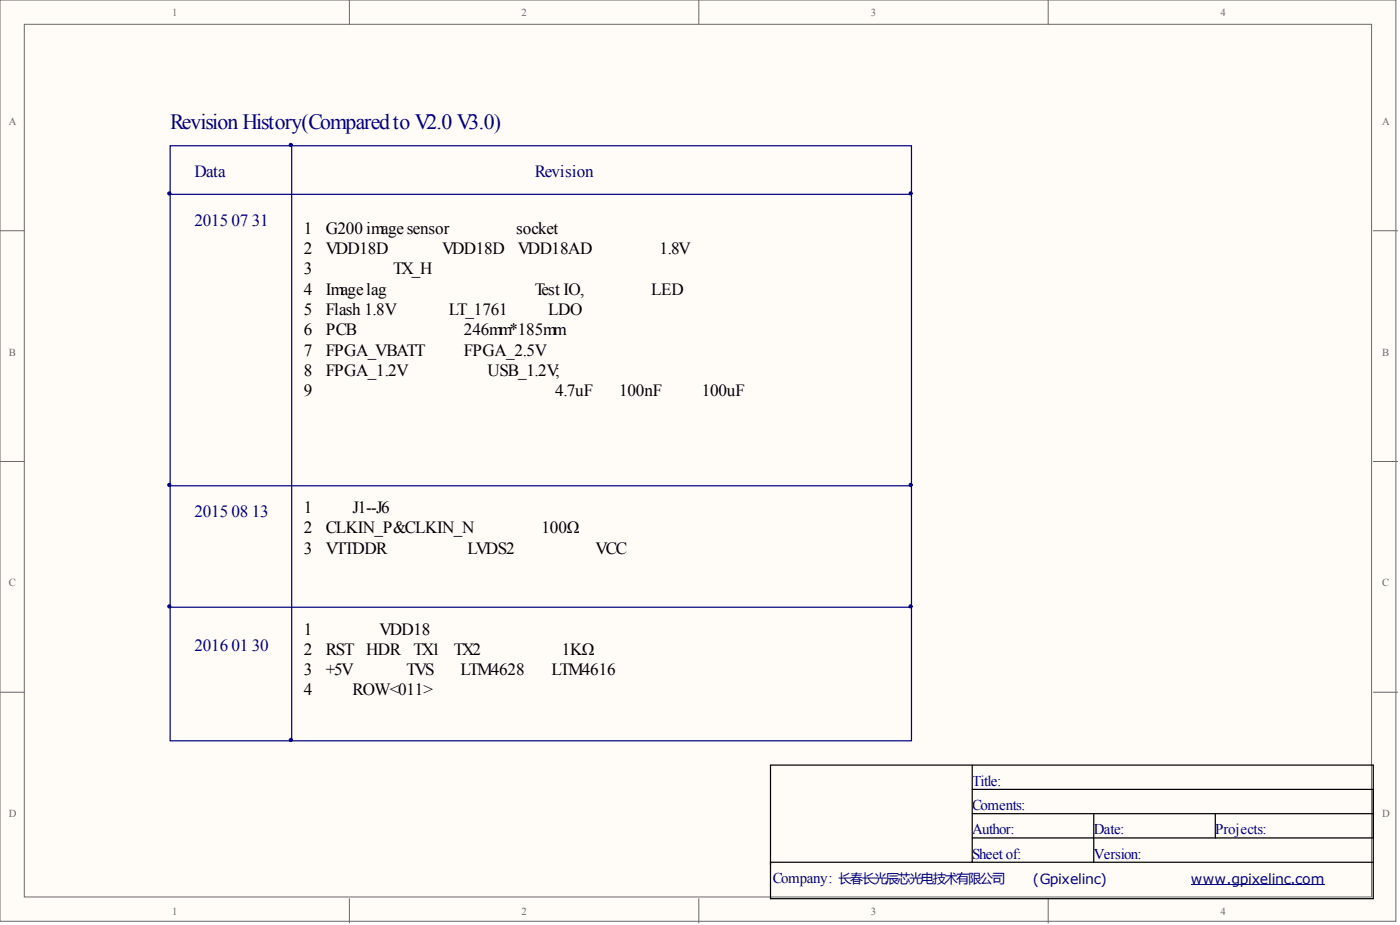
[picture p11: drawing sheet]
<svg xmlns="http://www.w3.org/2000/svg" width="292mm" height="193mm" viewBox="0 0 292 193" stroke-linecap="round" stroke-linejoin="round" font-family="sans-serif">
<defs><g id="words">
<text font-size="4.5" fill="#000080" x="35.5" y="27">Revision History(Comparedto V2.0 V3.0)</text>
<g font-size="3.6" fill="#000080">
<text x="40.6" y="37">Data</text>
<text x="111.6" y="37">Revision</text>
<text x="40.6" y="47.1">2015 07</text>
<text x="52.5" y="47.1">31</text>
<text x="40.6" y="107.9">2015 08</text>
<text x="52.5" y="107.9">13</text>
<text x="40.6" y="135.8">2016 01</text>
<text x="52.5" y="135.8">30</text>
</g>
<g font-size="3.6">
<text x="63.4" y="48.8">1</text>
<text x="63.4" y="53">2</text>
<text x="68" y="48.8">G200 imagesensor</text>
<text x="68" y="53">VDD18D</text>
<text x="92.2" y="53">VDD18D</text>
<text x="107.7" y="48.8">socket</text>
<text x="108.1" y="53">VDD18AD</text>
<text x="137.6" y="53">1.8V</text>
<text x="63.4" y="57.3">3</text>
<text x="82" y="57.3">TX_H</text>
<text x="63.4" y="61.5">4</text>
<text x="63.4" y="65.7">5</text>
<text x="68" y="61.5">Imagelag</text>
<text x="68" y="65.7">Flash 1.8V</text>
<text x="93.6" y="65.7">LT_1761</text>
<text x="111.6" y="61.5">Test IO,</text>
<text x="114.4" y="65.7">LDO</text>
<text x="135.9" y="61.5">LED</text>
<text x="63.4" y="69.9">6</text>
<text x="68" y="69.9">PCB</text>
<text x="96.8" y="69.9">246mm*185mm</text>
<text x="63.4" y="74.2">7</text>
<text x="68" y="74.2">FPGA_VBATT</text>
<text x="96.8" y="74.2">FPGA_2.5V</text>
<text x="63.4" y="78.4">8</text>
<text x="63.4" y="82.6">9</text>
<text x="68" y="78.4">FPGA_1.2V</text>
<text x="101.7" y="78.4">USB_1.2V;</text>
<text x="115.8" y="82.6">4.7uF</text>
<text x="129.2" y="82.6">100nF</text>
<text x="146.4" y="82.6">100uF</text>
<text x="63.4" y="107.1">1</text>
<text x="73.6" y="107.1">J1--J6</text>
<text x="63.4" y="111.3">2</text>
<text x="68" y="111.3">CLKIN_P&amp;CLKIN_N</text>
<text x="113" y="111.3">100Ω</text>
<text x="63.4" y="115.5">3</text>
<text x="68" y="115.5">VTTDDR</text>
<text x="97.5" y="115.5">LVDS2</text>
<text x="124.3" y="115.5">VCC</text>
<text x="63.4" y="132.4">1</text>
<text x="63.4" y="136.6">2</text>
<text x="68" y="136.6">RST HDR</text>
<text x="79.2" y="132.4">VDD18</text>
<text x="86.2" y="136.6">TX1</text>
<text x="94.7" y="136.6">TX2</text>
<text x="117.2" y="136.6">1KΩ</text>
<text x="63.4" y="140.9">3</text>
<text x="68" y="140.9">+5V</text>
<text x="84.8" y="140.9">TVS</text>
<text x="96.1" y="140.9">LTM4628</text>
<text x="115.1" y="140.9">LTM4616</text>
<text x="63.4" y="145.1">4</text>
<text x="73.6" y="145.1">ROW&lt;011&gt;</text>
</g>
<g font-size="3.1" fill="#000080">
<text x="202.8" y="163.9">Title:</text>
<text x="202.8" y="169">Coments:</text>
<text x="202.8" y="174.1">Author:</text>
<text x="202.8" y="179.1">Sheet of:</text>
<text x="228.2" y="174.1">Date:</text>
<text x="228.2" y="179.1">Version:</text>
<text x="253.6" y="174.1">Projects:</text>
<text x="161.3" y="184.2">Company:</text>
</g>
<g font-size="2.9" fill="#000080">
<text x="215.5" y="184.4">(Gpixelinc)</text>
<text x="248.5" y="184.4">www.gpixelinc.com</text>
</g>
<text font-size="2.7" fill="#000080" x="175" y="184.3">长春长光辰芯光电技术有限公司</text>
<g font-size="2.2" fill="#696969">
<text x="35.9" y="3.3">1</text>
<text x="108.8" y="3.3">2</text>
<text x="181.7" y="3.3">3</text>
<text x="254.6" y="3.3">4</text>
<text x="1.8" y="26.1">A</text>
<text x="288.4" y="26.1">A</text>
<text x="1.8" y="74.2">B</text>
<text x="288.4" y="74.2">B</text>
<text x="1.8" y="122.3">C</text>
<text x="288.4" y="122.3">C</text>
<text x="1.8" y="170.5">D</text>
<text x="288.4" y="170.5">D</text>
<text x="35.9" y="190.8">1</text>
<text x="108.8" y="190.8">2</text>
<text x="181.7" y="190.8">3</text>
<text x="254.6" y="190.8">4</text>
</g>
</g></defs>
<g fill="#fffcf8" stroke="#696969" stroke-width=".21">
<path d="M0 0h291.2v192.2h-291.2z"/>
<path d="M5.1 5.1h281.1v182h-281.1z"/>
</g>
<path d="M72.9 0v5.1M145.8 0v5.1M218.7 0v5.1M0 48.1h5.1M286.5 48.1h5.1M0 96.3h5.1M286.5 96.3h5.1M0 144.4h5.1M286.5 144.4h5.1M72.9 187.5v5M145.8 187.5v5M218.7 187.5v5" fill="none" stroke="#696969" stroke-width=".21"/>
<path d="M160.8 159.6h125.7v27.9h-125.7zM202.8 159.6v20.3h-42v.5M202.8 164.7h83.7v10.1h-83.7M202.8 179.9h83.7M202.8 169.7h83.7M228.2 169.7v10.2M253.6 169.7v5.1" fill="none" stroke="#000" stroke-width=".25"/>
<path d="M248.5 184.6h27.8" fill="none" stroke="#000080" stroke-width=".21"/>
<path d="M60.9 30.4v124.1M35.5 40.5h154.7M35.5 101.3v25.4h154.7v-25.4h-154.7v-70.9h154.7v70.9M35.5 126.7v27.8h154.7v-27.8" fill="none" stroke="#000080" stroke-width=".25"/>
<g fill="#000080" stroke="#000080" stroke-width=".21">
<circle cx="35.3" cy="126.5" r=".33"/>
<circle cx="35.3" cy="101.2" r=".33"/>
<circle cx="35.3" cy="40.4" r=".33"/>
<circle cx="60.7" cy="154.4" r=".33"/>
<circle cx="60.7" cy="30.2" r=".33"/>
<circle cx="190" cy="126.5" r=".33"/>
<circle cx="190" cy="101.2" r=".33"/>
<circle cx="190" cy="40.4" r=".33"/>
</g>
<use href="#words"/>
</svg>
